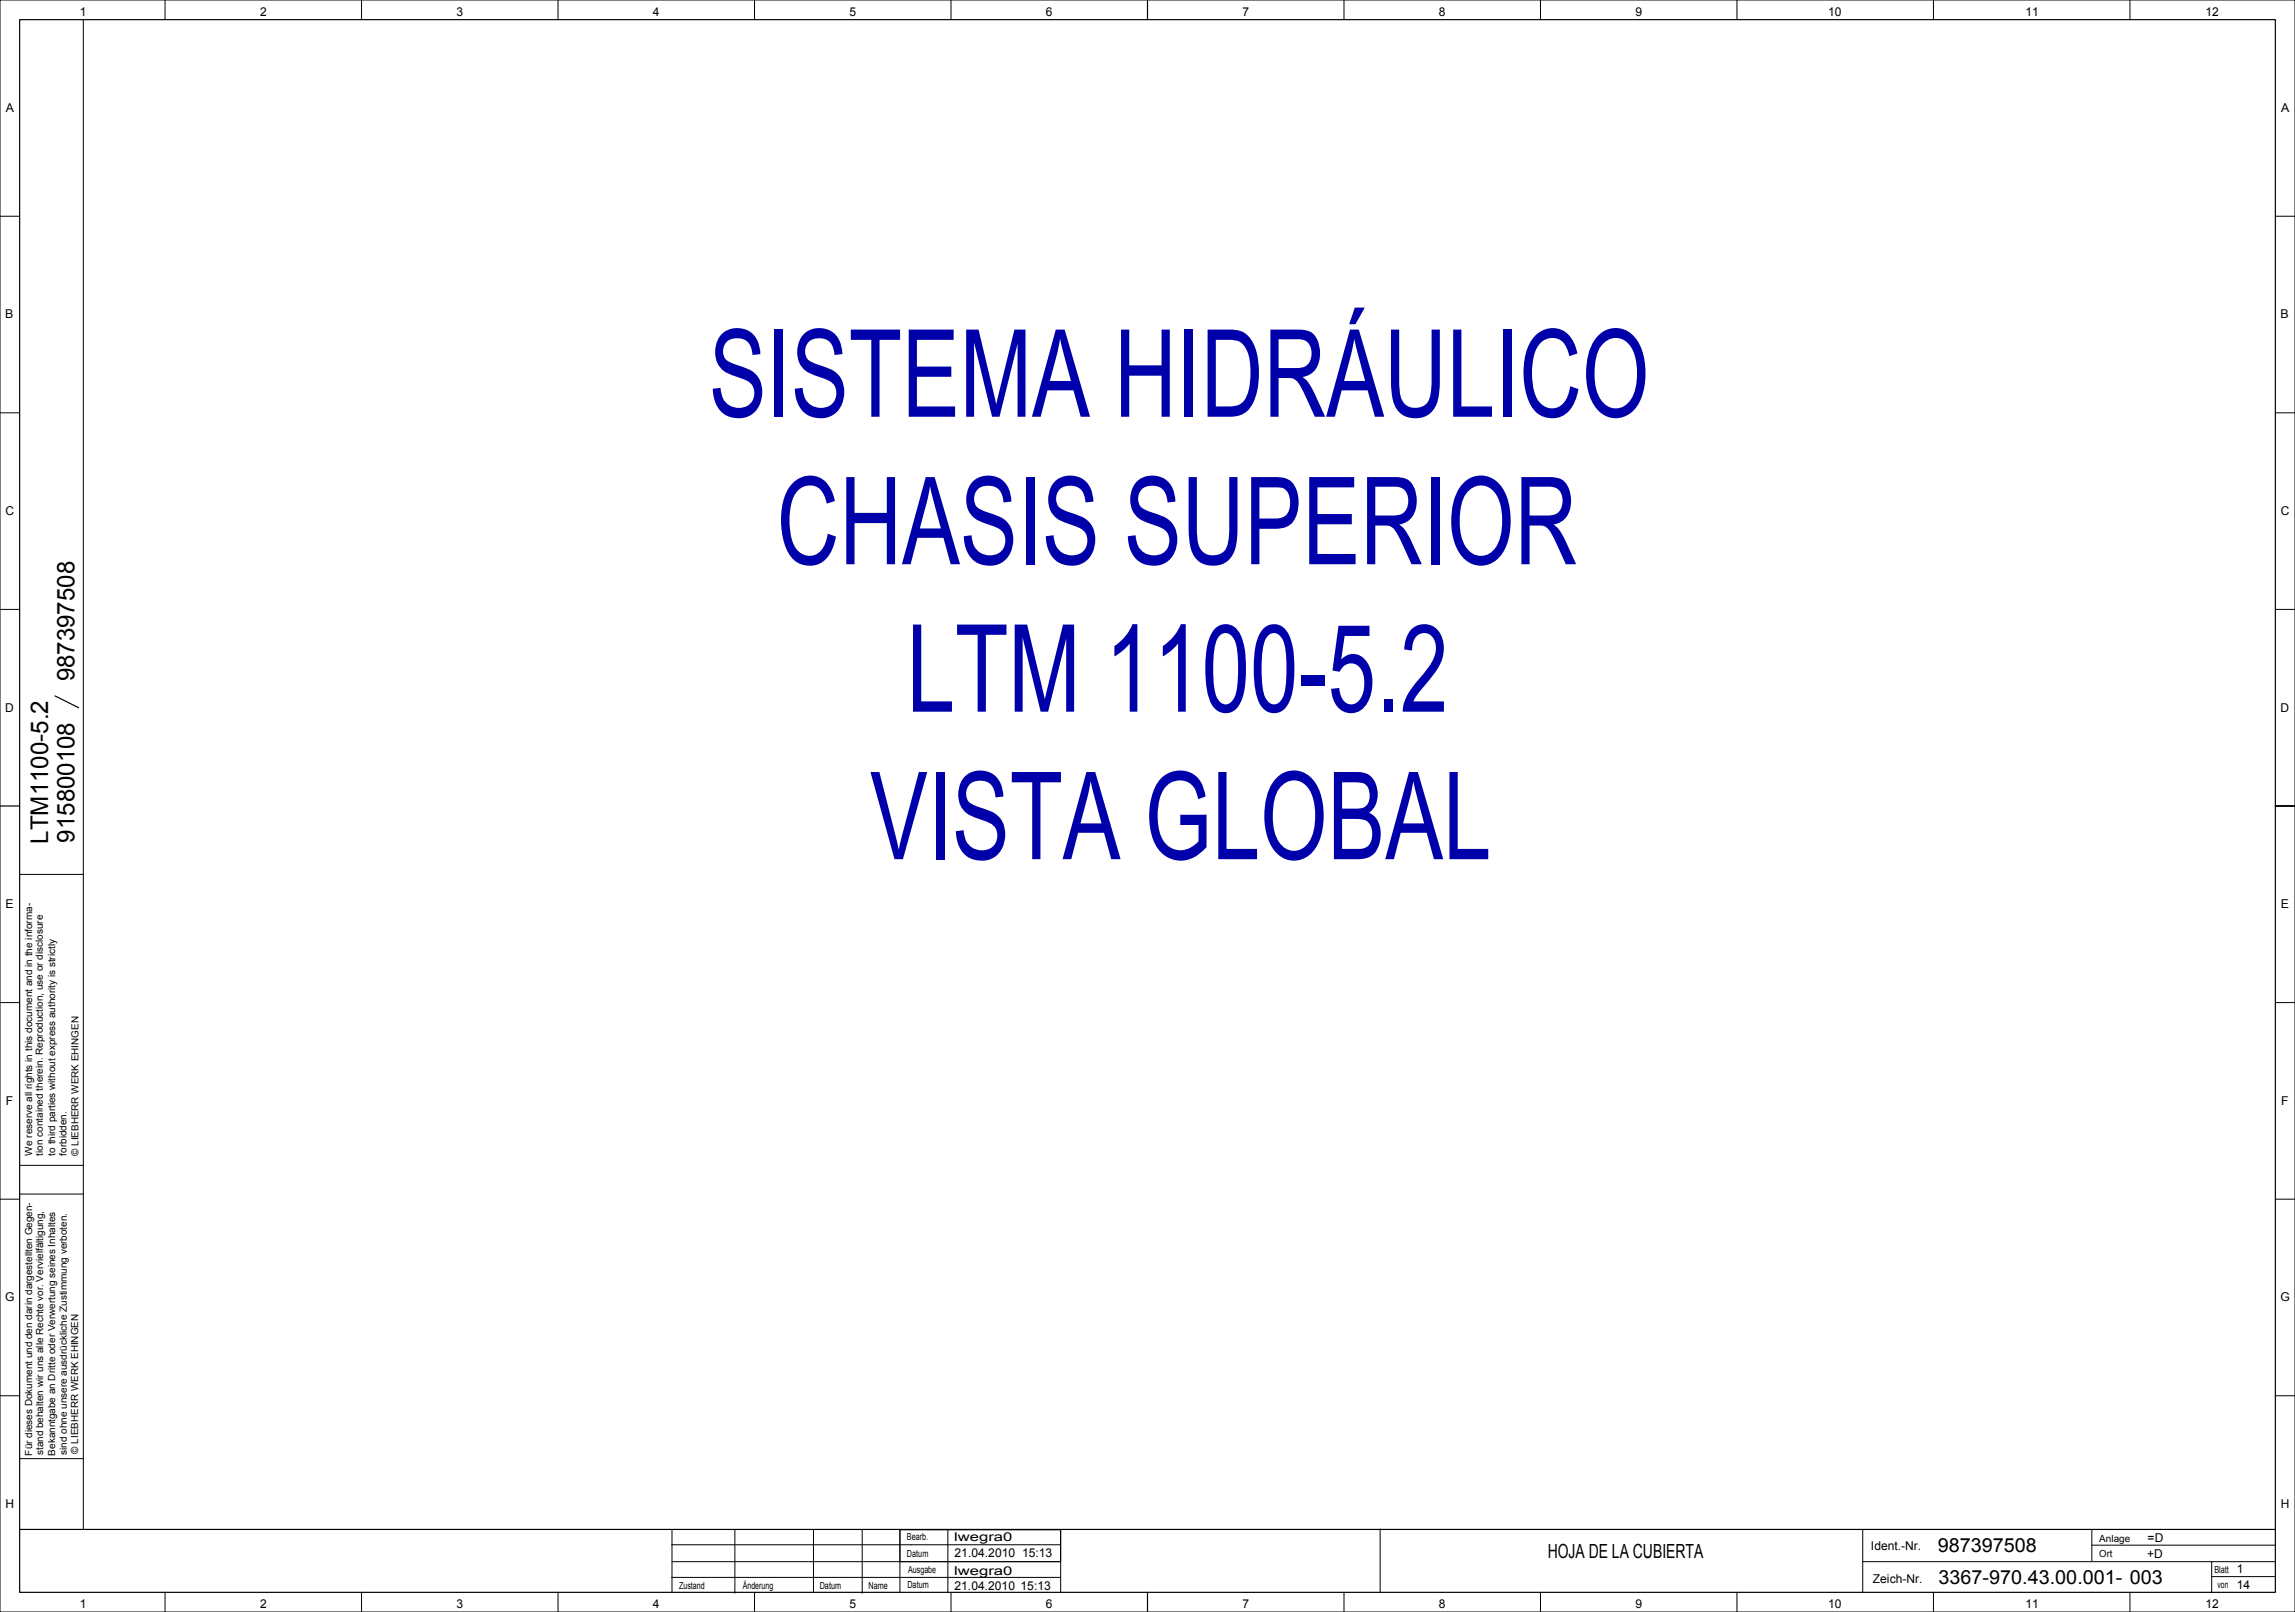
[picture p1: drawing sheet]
<svg xmlns="http://www.w3.org/2000/svg" width="584mm" height="410mm" viewBox="0 0 584 410" stroke-linecap="round" stroke-linejoin="round" font-family="sans-serif">
<defs><g id="words">
<g font-size="31" fill="#00a">
<text x="180.4" y="106">SISTEMA HIDRÁULICO</text>
<text x="197.6" y="143.5">CHASIS SUPERIOR</text>
<text x="230.7" y="181">LTM 1100-5.2</text>
<text x="221.4" y="218.5">VISTA GLOBAL</text>
</g>
<g font-size="6.2">
<text x="19" y="173.3" transform="rotate(-90 19 173.3)">987397508</text>
<text x="12.2" y="214.6" transform="rotate(-90 12.2 214.6)">LTM1100-5.2</text>
<text x="19" y="214.3" transform="rotate(-90 19 214.3)">915800108</text>
</g>
<g font-size="5">
<text x="493.1" y="394.7">987397508</text>
<text x="393.8" y="396.2">HOJA DE LA CUBIERTA</text>
<text x="493.3" y="402.8">3367-970.43.00.001- 003</text>
</g>
<g font-size="3.1">
<text x="20.3" y="4">1</text>
<text x="66.2" y="4">2</text>
<text x="116.2" y="4">3</text>
<text x="166.2" y="4">4</text>
<text x="216.2" y="4">5</text>
<text x="266.1" y="4">6</text>
<text x="316.1" y="4">7</text>
<text x="366.2" y="4">8</text>
<text x="416.2" y="4">9</text>
<text x="465.2" y="4">10</text>
<text x="515.4" y="4">11</text>
<text x="561.3" y="4">12</text>
<text x="1.4" y="28.5">A</text>
<text x="580.5" y="28.5">A</text>
<text x="1.4" y="81">B</text>
<text x="580.3" y="81">B</text>
<text x="1.4" y="131">C</text>
<text x="580.4" y="131">C</text>
<text x="1.3" y="181">D</text>
<text x="580.3" y="181">D</text>
<text x="1.4" y="231">E</text>
<text x="580.4" y="231">E</text>
<text x="1.4" y="281">F</text>
<text x="580.5" y="281">F</text>
<text x="1.4" y="331">G</text>
<text x="580.3" y="331">G</text>
<text x="1.4" y="383.5">H</text>
<text x="580.4" y="383.5">H</text>
<text x="242.8" y="392">lwegra0</text>
<text x="242.9" y="396">21.04.2010 15:13</text>
<text x="476.1" y="394.3">Ident.-Nr.</text>
<text x="546.5" y="392.3">=D</text>
<text x="242.8" y="400.5">lwegra0</text>
<text x="546.4" y="396.2">+D</text>
<text x="569.2" y="400.2">1</text>
<text x="242.9" y="404.5">21.04.2010</text>
<text x="259.7" y="404.5">15:13</text>
<text x="476.6" y="402.5">Zeich-Nr.</text>
<text x="569.2" y="404.1">14</text>
<text x="20.3" y="409">1</text>
<text x="66.2" y="409">2</text>
<text x="116.2" y="409">3</text>
<text x="166.2" y="409">4</text>
<text x="216.2" y="409">5</text>
<text x="266.1" y="409">6</text>
<text x="316.1" y="409">7</text>
<text x="366.2" y="409">8</text>
<text x="416.2" y="409">9</text>
<text x="465.2" y="409">10</text>
<text x="515.4" y="409">11</text>
<text x="561.3" y="409">12</text>
</g>
<g font-size="2.5">
<text x="8.2" y="293.9" transform="rotate(-90 8.2 293.9)">We reserve all rights in this document and in the informa-</text>
<text x="10.9" y="293.9" transform="rotate(-90 10.9 293.9)">tion contained therein. Reproduction, use or disclosure</text>
<text x="14" y="293.9" transform="rotate(-90 14 293.9)">to third parties without express authority is strictly</text>
<text x="16.9" y="293.9" transform="rotate(-90 16.9 293.9)">forbidden.</text>
<text x="20" y="294" transform="rotate(-90 20 294)">© LIEBHERR WERK EHINGEN</text>
<text x="8.2" y="370.2" transform="rotate(-90 8.2 370.2)">Für dieses Dokument und den darin dargestellten Gegen-</text>
<text x="11" y="370.1" transform="rotate(-90 11 370.1)">stand behalten wir uns alle Rechte vor. Vervielfältigung,</text>
<text x="14" y="370.2" transform="rotate(-90 14 370.2)">Bekanntgabe an Dritte oder Verwertung seines Inhaltes</text>
<text x="17" y="370" transform="rotate(-90 17 370)">sind ohne unsere ausdrückliche Zustimmung verboten.</text>
<text x="19.9" y="369.7" transform="rotate(-90 19.9 369.7)">© LIEBHERR WERK EHINGEN</text>
<text x="230.8" y="391.8">Bearb.</text>
<text x="230.8" y="395.9">Datum</text>
<text x="534.2" y="392.1">Anlage</text>
<text x="534.2" y="396">Ort</text>
<text x="231.1" y="400">Ausgabe</text>
<text x="563.5" y="400.1">Blatt</text>
<text x="172.8" y="404.2">Zustand</text>
<text x="189" y="404.2">Änderung</text>
<text x="208.6" y="404.2">Datum</text>
<text x="221" y="404.2">Name</text>
<text x="230.9" y="403.9">Datum</text>
<text x="564.3" y="403.8">von</text>
</g>
</g></defs>
<path d="M292 0v5M5 5h574v400h-574zM14 177l6 3M0 205h5M579 205h5M5 389h574M292 405v5" fill="none" stroke="#000" stroke-width=".3"/>
<g fill="none" stroke="#000" stroke-width=".25">
<path d="M0 0h584v410h-584zM42 0v5M92 0v5M142 0v5M192 0v5M242 0v5M342 0v5M392 0v5M442 0v5M492 0v5M542 0v5M21.2 5v384"/>
<path d="M0 55h5M579 55h5M0 105h5M579 105h5M0 155h5M579 155h5M5 222.4h16.2M0 255h5M579 255h5M5 296.4h16.2M0 305h5M5 303.7h16.2"/>
<path d="M579 305h5M0 355h5M579 355h5M5 371h16.2M170.9 392.9h99M171 397.2h98.9M171 389v16M187 389.2v16M207 389v16.1M219.4 389v16.2M229 389.1h40.9v8.1h-40.9zM229 389v16"/>
<path d="M241.2 389v16M269.9 389.2v15.8M351.2 388.9v16M474 397.2h104.9M474 389v16M532.3 389v8M532.3 393h46.7M562.8 397.2v7.8M42 405v5M92 405v5M142 405v5M170.9 401.2h99"/>
<path d="M192 405v5M242 405v5M342 405v5M392 405v5M442 405v5M492 405v5M542 405v5M562.8 401h16.2"/>
</g>
<use href="#words"/>
</svg>
